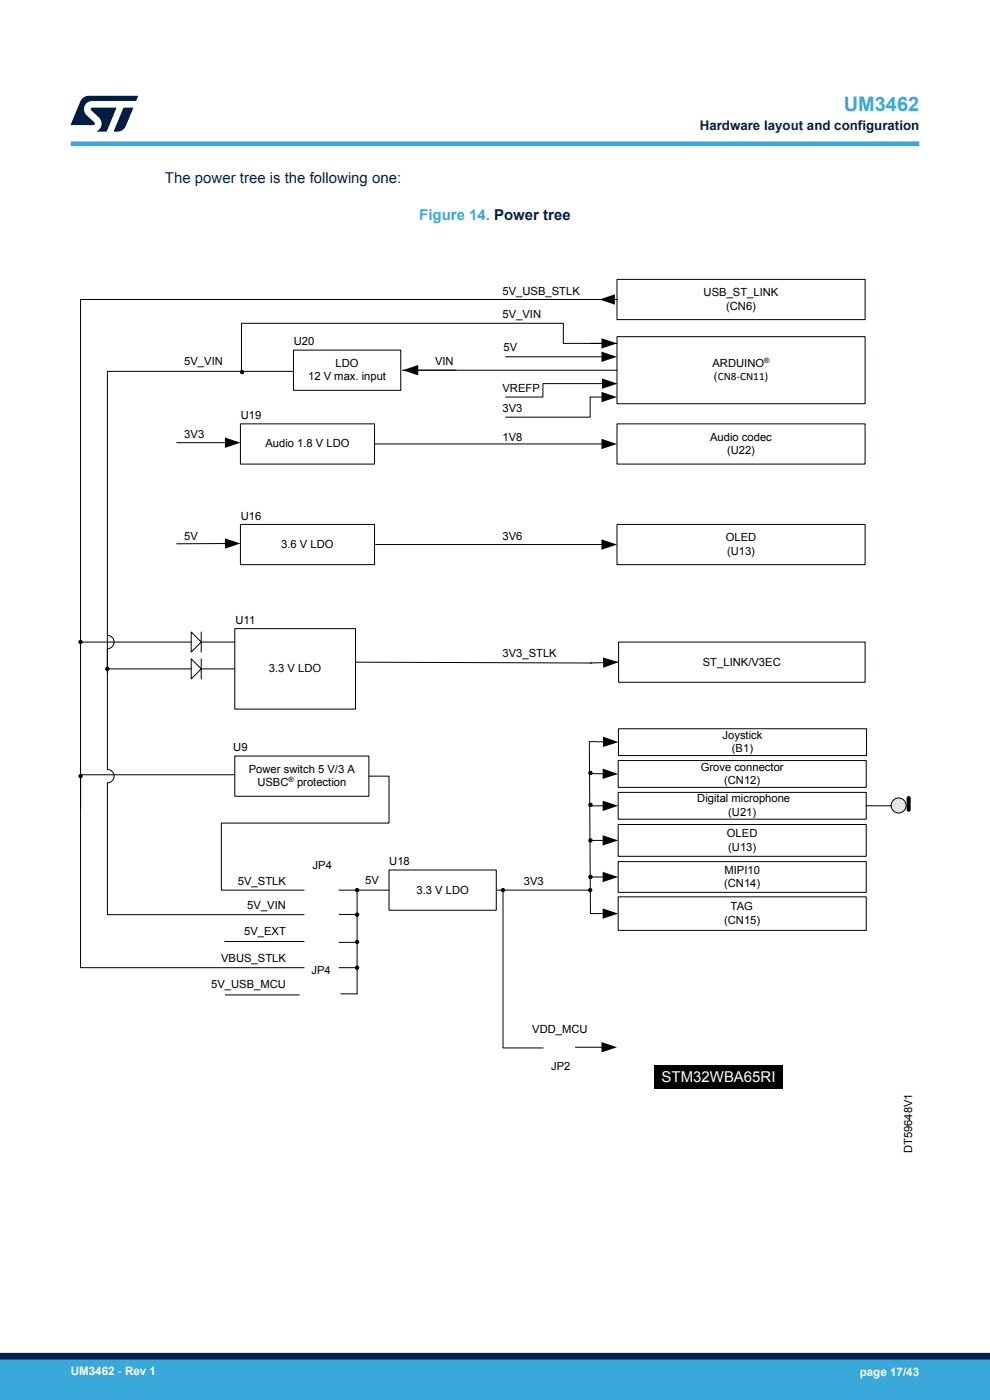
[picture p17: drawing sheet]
<svg xmlns="http://www.w3.org/2000/svg" width="210mm" height="297mm" viewBox="0 0 210 297" stroke-linecap="round" stroke-linejoin="round" font-family="sans-serif">
<defs><g id="words">
<text font-size="4.2" fill="#39a9dc" x="179" y="23.5">UM3462</text>
<text font-size="3.2" fill="#002052" x="35" y="38.8">The power tree is the following one:</text>
<text font-size="3.2" fill="#39a9dc" x="88.9" y="46.7">Figure 14. Power tree</text>
<text font-size="3.2" fill="#fff" x="140.3" y="229.5">STM32WBA65RI</text>
<text font-size="2.8" fill="#002052" x="148.4" y="27.5">Hardware layout and configuration</text>
<g font-size="2.5" fill="#fff">
<text x="15" y="291.6">UM3462 - Rev 1</text>
<text x="182.4" y="291.9">page 17/43</text>
</g>
<g font-size="2.4">
<text x="106.6" y="62.5">5V_USB_STLK</text>
<text x="149.2" y="62.8">USB_ST_LINK</text>
<text x="154" y="65.7">(CN6)</text>
<text x="106.6" y="67.5">5V_VIN</text>
<text x="39.1" y="77.5">5V_VIN</text>
<text x="62.3" y="73.2">U20</text>
<text x="71.2" y="77.8">LDO</text>
<text x="92.3" y="77.5">VIN</text>
<text x="106.8" y="74.5">5V</text>
<text x="151.1" y="77.8">ARDUINO</text>
<text x="65.4" y="80.7">12 V max. input</text>
<text x="106.6" y="83.3">VREFP</text>
<text x="151.5" y="80.7">(CN8-CN11)</text>
<text x="51.1" y="88.9">U19</text>
<text x="106.6" y="87.5">3V3</text>
<text x="39.1" y="93">3V3</text>
<text x="56.3" y="94.9">Audio 1.8 V LDO</text>
<text x="106.6" y="93.5">1V8</text>
<text x="150.6" y="93.5">Audio codec</text>
<text x="154.2" y="96.3">(U22)</text>
<text x="51.1" y="110.2">U16</text>
<text x="39.1" y="114.6">5V</text>
<text x="59.7" y="116.2">3.6 V LDO</text>
<text x="106.6" y="114.5">3V6</text>
<text x="153.9" y="114.8">OLED</text>
<text x="154.2" y="117.7">(U13)</text>
<text x="50" y="132.3">U11</text>
<text x="57" y="142.6">3.3 V LDO</text>
<text x="106.6" y="139.5">3V3_STLK</text>
<text x="149.1" y="141.2">ST_LINK/V3EC</text>
<text x="49.5" y="159.4">U9</text>
<text x="153.3" y="156.7">Joystick</text>
<text x="155.3" y="159.6">(B1)</text>
<text x="52.8" y="163.9">Power switch 5 V/3 A</text>
<text x="54.6" y="166.8">USBC</text>
<text x="63" y="166.8">protection</text>
<text x="148.6" y="163.5">Grove connector</text>
<text x="153.6" y="166.3">(CN12)</text>
<text x="147.9" y="170.2">Digital microphone</text>
<text x="154.5" y="173.1">(U21)</text>
<text x="154.2" y="177.6">OLED</text>
<text x="66.3" y="184.4">JP4</text>
<text x="82.6" y="183.5">U18</text>
<text x="153.7" y="185.3">MIPI10</text>
<text x="154.5" y="180.4">(U13)</text>
<text x="50.5" y="187.8">5V_STLK</text>
<text x="77.5" y="187.6">5V</text>
<text x="88.3" y="189.6">3.3 V LDO</text>
<text x="111.1" y="187.8">3V3</text>
<text x="153.6" y="188.2">(CN14)</text>
<text x="52.5" y="192.9">5V_VIN</text>
<text x="153.6" y="196">(CN15)</text>
<text x="155" y="193.1">TAG</text>
<text x="51.8" y="198.4">5V_EXT</text>
<text x="44.8" y="209.6">5V_USB_MCU</text>
<text x="46.9" y="204">VBUS_STLK</text>
<text x="66.1" y="206.6">JP4</text>
<text x="112.9" y="219.1">VDD_MCU</text>
<text x="116.9" y="226.9">JP2</text>
<text x="193.5" y="244.7" transform="rotate(-90 193.5 244.7)">DT59648V1</text>
</g>
<g font-size="1.5">
<text x="162.1" y="76.9">®</text>
<text x="61.2" y="165.9">®</text>
</g>
</g></defs>
<path d="M131.1 190.3h52.7v7.1h-52.7z" fill-rule="evenodd" fill="#fff" stroke="#000" stroke-width=".21"/>
<path d="M71.9 188.8h3.5" fill="none" stroke="#000" stroke-width=".21"/>
<g fill="#fff" stroke="#000" stroke-width=".21">
<path d="M130.9 59.3h52.6v8.5h-52.6z" fill-rule="evenodd"/>
<path d="M130.9 71.4h52.6v14.3h-52.6z" fill-rule="evenodd"/>
<path d="M131.1 182.8h52.7v6.5h-52.7z" fill-rule="evenodd"/>
<path d="M130.9 111.3h52.6v8.5h-52.6z" fill-rule="evenodd"/>
<path d="M131.2 136.2h52.3v8.5h-52.3z" fill-rule="evenodd"/>
<path d="M131.1 168.1h52.7v5.7h-52.7z" fill-rule="evenodd"/>
</g>
<circle cx="190.6" cy="170.9" r="1.59" fill="#e6e6e6" stroke="#000" stroke-width=".21"/>
<path d="M192.7 169.3v2.5" fill="none" stroke="#000" stroke-width=".86"/>
<path d="M125 157.3l.2 36.5M125.4 178.3h2.4M189 170.9h-5.3M104.9 188.8h20.3" fill="none" stroke="#000" stroke-width=".21"/>
<path d="M127.8 177.2l3.3 1.1-3.3 1.1z" fill="#000"/>
<circle cx="125.2" cy="188.8" r=".36" fill="#000" stroke="#000" stroke-width=".21"/>
<path d="M82.5 184.6h22.8v8.5h-22.8z" fill-rule="evenodd" fill="#fff" stroke="#000" stroke-width=".21"/>
<path d="M131.2 140.5l-6 .2M71.9 194h3.5M71.9 199.9h3.5M75.4 188.8h7.1M106.7 189.2v33M127.8 193.8h-2.5M71.9 205.3h3.5" fill="none" stroke="#000" stroke-width=".21"/>
<g fill="#000" stroke="#000" stroke-width=".21">
<circle cx="75.8" cy="199.8" r=".36"/>
<circle cx="75.8" cy="188.8" r=".36"/>
<circle cx="75.8" cy="194" r=".36"/>
<circle cx="106.7" cy="188.8" r=".36"/>
<circle cx="75.8" cy="205.3" r=".36"/>
</g>
<path d="M127.9 139.5l3.3 1-3.2 1.2zM127.8 192.7l3.3 1.1-3.3 1.1z" fill="#000"/>
<g fill="#fff" stroke="#000" stroke-width=".21">
<path d="M49.8 160.4h28.4v8.5h-28.4z" fill-rule="evenodd"/>
<path d="M49.8 133.4h25.6v17h-25.6z" fill-rule="evenodd"/>
</g>
<g fill="none" stroke="#000" stroke-width=".21">
<path d="M62.6 78.8h-39.8v64M85.4 78.5h45.5M88.7 78.5h8M107.3 75.7h20.3M130.4 63.5h.5h-113.8v108.1M130.9 72.8h-11.4v-4.2h-68.3v9.9M127.6 84.2h-2.4v4.3h-17.9M127.7 81.4h-12.5v2.8h-7.9M125.2 115.5h2.4M17.1 136.2h23.5M22.8 134.8a1.42 1.42 0 0 1 1.4 1.4 1.42 1.42 0 0 1-1.4 1.4v25.6a1.42 1.42 0 0 1 1.4 1.5 1.42 1.42 0 0 1-1.4 1.4M42.6 136.1l-2-2v4.2l2-2"/>
<path d="M42.7 134.1v4.2M42.7 139.8v4.2M42.7 136.2h7.1M22.8 141.9h17.8M42.6 141.8l-2-2v4.2l2-2M42.7 141.9h7.1M22.8 166.1v27.9h41.7M49.8 164.4h-32.7v40.9h47.4M78.3 164.7h4.2v9.9h-35.5v14.2h17.5M47.7 199.7h16.8M125.4 186h2.4"/>
</g>
<path d="M85.4 78.5l3.3-1.1v2.2zM127.6 74.6l3.3 1.1-3.3 1.1zM127.1 63.5l3.3-1.1v2.2zM127.6 83.1l3.3 1.1-3.3 1.1zM127.7 80.3l3.3 1.1-3.3 1.1zM127.6 114.4l3.3 1.1-3.3 1.1zM127.8 185l3.3 1-3.3 1.1z" fill="#000"/>
<g fill="#000" stroke="#000" stroke-width=".21">
<circle cx="17.1" cy="136.2" r=".36"/>
<circle cx="22.8" cy="141.9" r=".36"/>
<circle cx="17.1" cy="164.7" r=".36"/>
<circle cx="125.2" cy="178.3" r=".36"/>
</g>
<path d="M51 111.3h28.4v8.5h-28.4z" fill-rule="evenodd" fill="#fff" stroke="#000" stroke-width=".21"/>
<path d="M125.2 72.8h2.4M47.7 115.3l-10.2 .1M79.7 115.5h45.5M75.4 140.5l50.1 .2M127.8 171h-2.4M75.8 188.8v22" fill="none" stroke="#000" stroke-width=".21"/>
<path d="M127.6 71.8l3.3 1-3.3 1.1zM47.7 114.2l3.3 1.1-3.3 1.1zM127.8 169.9l3.3 1-3.3 1.2z" fill="#000"/>
<circle cx="125.2" cy="170.7" r=".36" fill="#000" stroke="#000" stroke-width=".21"/>
<path d="M130.9 89.9h52.6v8.6h-52.6z" fill-rule="evenodd" fill="#fff" stroke="#000" stroke-width=".21"/>
<path d="M79 94.2h48.6M106.7 222.3h8.5" fill="none" stroke="#000" stroke-width=".21"/>
<path d="M127.6 93.1l3.3 1.1-3.3 1.1z" fill="#000"/>
<circle cx="125.2" cy="186" r=".36" fill="#000" stroke="#000" stroke-width=".21"/>
<g fill="#fff" stroke="#000" stroke-width=".21">
<path d="M131.1 174.9h52.7v6.8h-52.7z" fill-rule="evenodd"/>
<path d="M131.1 161.3h52.7v5.7h-52.7z" fill-rule="evenodd"/>
</g>
<path d="M125.1 164.1h2.7" fill="none" stroke="#000" stroke-width=".21"/>
<path d="M127.9 163.1l3.2 1.1-3.3 1z" fill="#000"/>
<path d="M131.2 154.6h52.6v5.7h-52.6z" fill-rule="evenodd" fill="#fff" stroke="#000" stroke-width=".21"/>
<path d="M125 157.3l2.9 .1M47.8 211.1h15.7M72.3 210.8h3.5" fill="none" stroke="#000" stroke-width=".21"/>
<g fill="#000">
<path d="M127.9 156.3l3.3 1.1-3.3 1.1z"/>
<path d="M138.8 226h27.3v5.1h-27.3z" fill-rule="evenodd"/>
</g>
<circle cx="125.2" cy="164" r=".36" fill="#000" stroke="#000" stroke-width=".21"/>
<path d="M62.2 74.3h22.8v8.5h-22.8z" fill-rule="evenodd" fill="#fff" stroke="#000" stroke-width=".21"/>
<path d="M37.5 93.9h10.2M122.1 222.2h5.5" fill="none" stroke="#000" stroke-width=".21"/>
<path d="M47.7 92.8l3.3 1.1-3.3 1.1zM127.6 221.1l3.3 1.1-3.3 1.1z" fill="#000"/>
<path d="M51 89.9h28.4v8.6h-28.4z" fill-rule="evenodd" fill="#fff" stroke="#000" stroke-width=".21"/>
<circle cx="51.4" cy="78.9" r=".36" fill="#000" stroke="#000" stroke-width=".21"/>
<path d="M15 30.5h180" fill="none" stroke="#39a9dc" stroke-width="1"/>
<g fill="#001e41">
<path d="M17.6 20.8l1.2-.5 10.5 .1-.5 1h-9.2a1.74 1.74 0 0 0-1.6 1 1.74 1.74 0 0 0 .3 2l1.7 1.6 .1 .2-.1 .3h-5l2.1-5z"/>
<path d="M26.2 22.9h2.1l-1.6 3.9a1.92 1.92 0 0 1-1.8 1.1h-.7l-.1-.1z"/>
<path d="M19.4 22.9l5.2-.1 .1 .1-2.1 5h-2.1a1.85 1.85 0 0 0 .5-2.9l-1.6-1.6-.2-.2z"/>
</g>
<g fill="#39a9dc">
<path d="M0 288.4h210v8.6h-210z" fill-rule="evenodd"/>
<path d="M-.1 288.4h210.2v4.4h-210.2z" fill-rule="evenodd"/>
</g>
<path d="M0 287.7h210" fill="none" stroke="#002052" stroke-width="1.4"/>
<use href="#words"/>
</svg>
